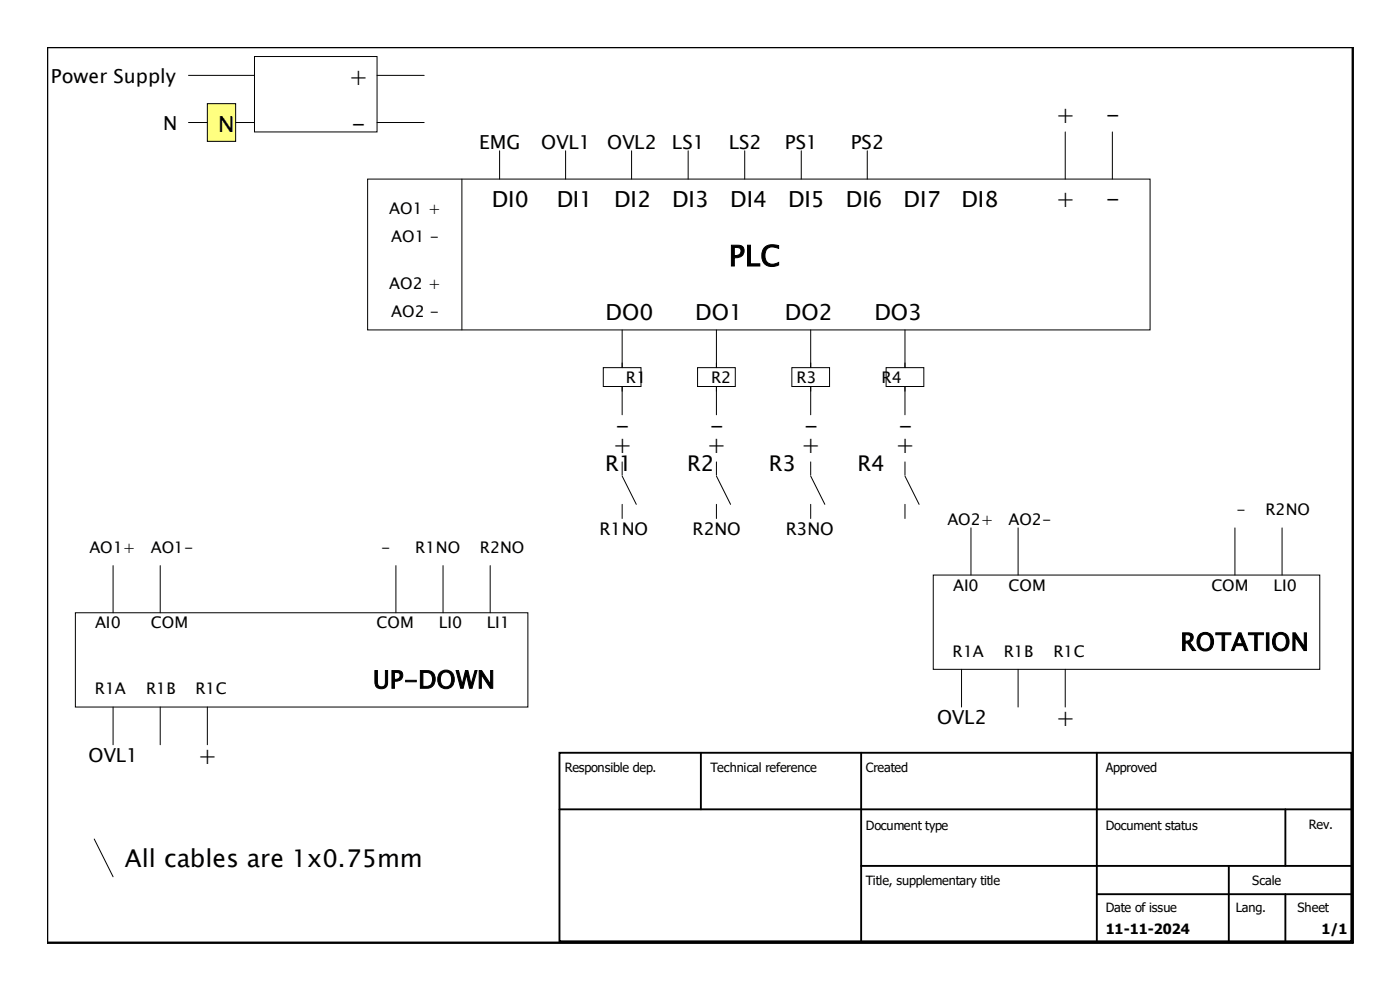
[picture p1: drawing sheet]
<svg xmlns="http://www.w3.org/2000/svg" width="297mm" height="210mm" viewBox="0 0 297 210" stroke-linecap="round" stroke-linejoin="round" font-family="sans-serif">
<defs><g id="words">
<text font-size="6.1" x="154.6" y="56.4">PLC</text>
<g font-size="5.2">
<text x="74" y="18">+</text>
<text x="74.6" y="28">-</text>
<text x="224" y="26">+</text>
<text x="234.6" y="26">-</text>
<text x="224" y="44">+</text>
<text x="234.6" y="44">-</text>
<text x="130.6" y="92.1">-</text>
<text x="150.6" y="92.1">-</text>
<text x="170.6" y="92.1">-</text>
<text x="190.6" y="92.1">-</text>
<text x="130" y="96">+</text>
<text x="150" y="96">+</text>
<text x="170" y="96">+</text>
<text x="190" y="96">+</text>
<text x="250.4" y="138">ROTATION</text>
<text x="79.1" y="146">UP-DOWN</text>
<text x="224" y="154">+</text>
<text x="42" y="162">+</text>
<text x="26.5" y="184">All cables are 1x0.75mm</text>
</g>
<g font-size="4.7">
<text x="46.3" y="27.9">N</text>
<text x="104.3" y="43.9">DI0</text>
<text x="118.1" y="43.9">DI1</text>
<text x="130.3" y="43.9">DI2</text>
<text x="142.6" y="43.9">DI3</text>
<text x="154.9" y="43.9">DI4</text>
<text x="167.2" y="43.9">DI5</text>
<text x="179.4" y="43.9">DI6</text>
<text x="191.7" y="43.9">DI7</text>
<text x="204" y="43.9">DI8</text>
<text x="128.5" y="67.9">DO0</text>
<text x="147.5" y="67.9">DO1</text>
<text x="166.5" y="67.9">DO2</text>
<text x="185.5" y="67.9">DO3</text>
</g>
<g font-size="4.6">
<text x="128.4" y="99.9">R1</text>
<text x="145.8" y="99.9">R2</text>
<text x="163.1" y="99.9">R3</text>
<text x="181.9" y="99.9">R4</text>
</g>
<g font-size="4.1">
<text x="10.8" y="17.7">Power Supply</text>
<text x="34.6" y="27.6">N</text>
<text x="101.7" y="31.6">EMG</text>
<text x="114.8" y="31.6">OVL1</text>
<text x="128.8" y="31.6">OVL2</text>
<text x="142.6" y="31.6">LS1</text>
<text x="154.6" y="31.6">LS2</text>
<text x="166.5" y="31.6">PS1</text>
<text x="180.5" y="31.6">PS2</text>
<text x="198.8" y="153.6">OVL2</text>
<text x="18.8" y="161.6">OVL1</text>
</g>
<g font-size="3.7">
<text x="127.2" y="113.5">R1NO</text>
<text x="146.9" y="113.5">R2NO</text>
<text x="166.7" y="113.5">R3NO</text>
</g>
<g font-size="3.4">
<text x="82.6" y="45.3">AO1 +</text>
<text x="83" y="51.3">AO1 -</text>
<text x="82.6" y="61.3">AO2 +</text>
<text x="83" y="67.3">AO2 -</text>
<text x="132.8" y="81.3">R1</text>
<text x="150.9" y="81.3">R2</text>
<text x="169" y="81.3">R3</text>
<text x="187" y="81.3">R4</text>
<text x="201" y="111.3">AO2+</text>
<text x="214" y="111.3">AO2-</text>
<text x="262.3" y="109.3">-</text>
<text x="268.5" y="109.3">R2NO</text>
<text x="19" y="117.3">AO1+</text>
<text x="32" y="117.3">AO1-</text>
<text x="80.9" y="117.3">-</text>
<text x="88.1" y="117.3">R1NO</text>
<text x="101.8" y="117.3">R2NO</text>
<text x="202.2" y="125.3">AI0</text>
<text x="214" y="125.3">COM</text>
<text x="257" y="125.3">COM</text>
<text x="270.2" y="125.3">LI0</text>
<text x="20.2" y="133.3">AI0</text>
<text x="32" y="133.3">COM</text>
<text x="79.9" y="133.3">COM</text>
<text x="93.1" y="133.3">LI0</text>
<text x="103.3" y="133.3">LI1</text>
<text x="202.1" y="139.3">R1A</text>
<text x="213" y="139.3">R1B</text>
<text x="223.5" y="139.3">R1C</text>
<text x="20.1" y="147.3">R1A</text>
<text x="31" y="147.3">R1B</text>
<text x="41.5" y="147.3">R1C</text>
</g>
<g font-size="3">
<text x="234.6" y="198.2">11-11-2024</text>
<text x="280.4" y="198.2">1/1</text>
</g>
<g font-size="2.7">
<text x="119.8" y="163.8">Responsible dep.</text>
<text x="150.7" y="163.8">Technical reference</text>
<text x="183.7" y="163.8">Created</text>
<text x="234.6" y="163.8">Approved</text>
<text x="183.7" y="176">Document type</text>
<text x="234.6" y="176">Document status</text>
<text x="277.7" y="175.8">Rev.</text>
<text x="183.7" y="187.8">Title, supplementary title</text>
<text x="265.7" y="187.8">Scale</text>
<text x="234.6" y="193.4">Date of issue</text>
<text x="262.2" y="193.4">Lang.</text>
<text x="275.3" y="193.4">Sheet</text>
</g>
</g></defs>
<path d="M40 16h14M54 12h26v16h-26zM80 16h10M40 26h14M78 38h166v32h-166zM80 26h10M98 38v32M226 28v10M236 28v10" fill="none" stroke="#000" stroke-width=".21"/>
<path d="M44 22h6v8h-6z" fill-rule="evenodd" fill="#ffff80" stroke="#000" stroke-width=".21"/>
<g fill="none" stroke="#000" stroke-width=".21">
<path d="M106 32v6M120 32v6M134 32v6M146 32v6M158 32v6M170 32v6M184 32v6M128 78h8v4h-8zM132 70v8M148 78h8v4h-8zM152 70v8M168 78h8v4h-8z"/>
<path d="M172 70v8M188 78h8v4h-8zM192 70v8M132 82v6M132 98v2.8M152 82v6M152 98v2.8M172 82v6M172 98v2.8M192 82v6M192 98v2.8M24 120v10"/>
<path d="M34 120v10M84 120v10M94 120v10M104 120v10M132 107v3M132 101l3 6M152 107v3M152 101l3 6M172 107v3M172 101l3 6M192 107v3M192 101l3 6"/>
<path d="M206 112v10M216 112v10M262 112v10M272 112v10M16 130h96v20h-96zM198 122h82v20h-82zM24 150v8M34 150v8M44 150v8M204 142v8M216 142v8M226 142v8"/>
<path d="M20 178l4 8"/>
</g>
<path d="M10 10h277v190h-277z" fill="none" stroke="#000" stroke-width=".5"/>
<path d="M118.7 159.7h168v40h-168zM148.7 159.7v12M182.7 159.7v40M232.7 159.7v40M118.7 171.7h168M272.7 171.7v12M182.7 183.7h104M232.7 189.7h54M260.7 183.7v16M272.7 189.7v10" fill="none" stroke="#000" stroke-width=".4"/>
<use href="#words"/>
</svg>
